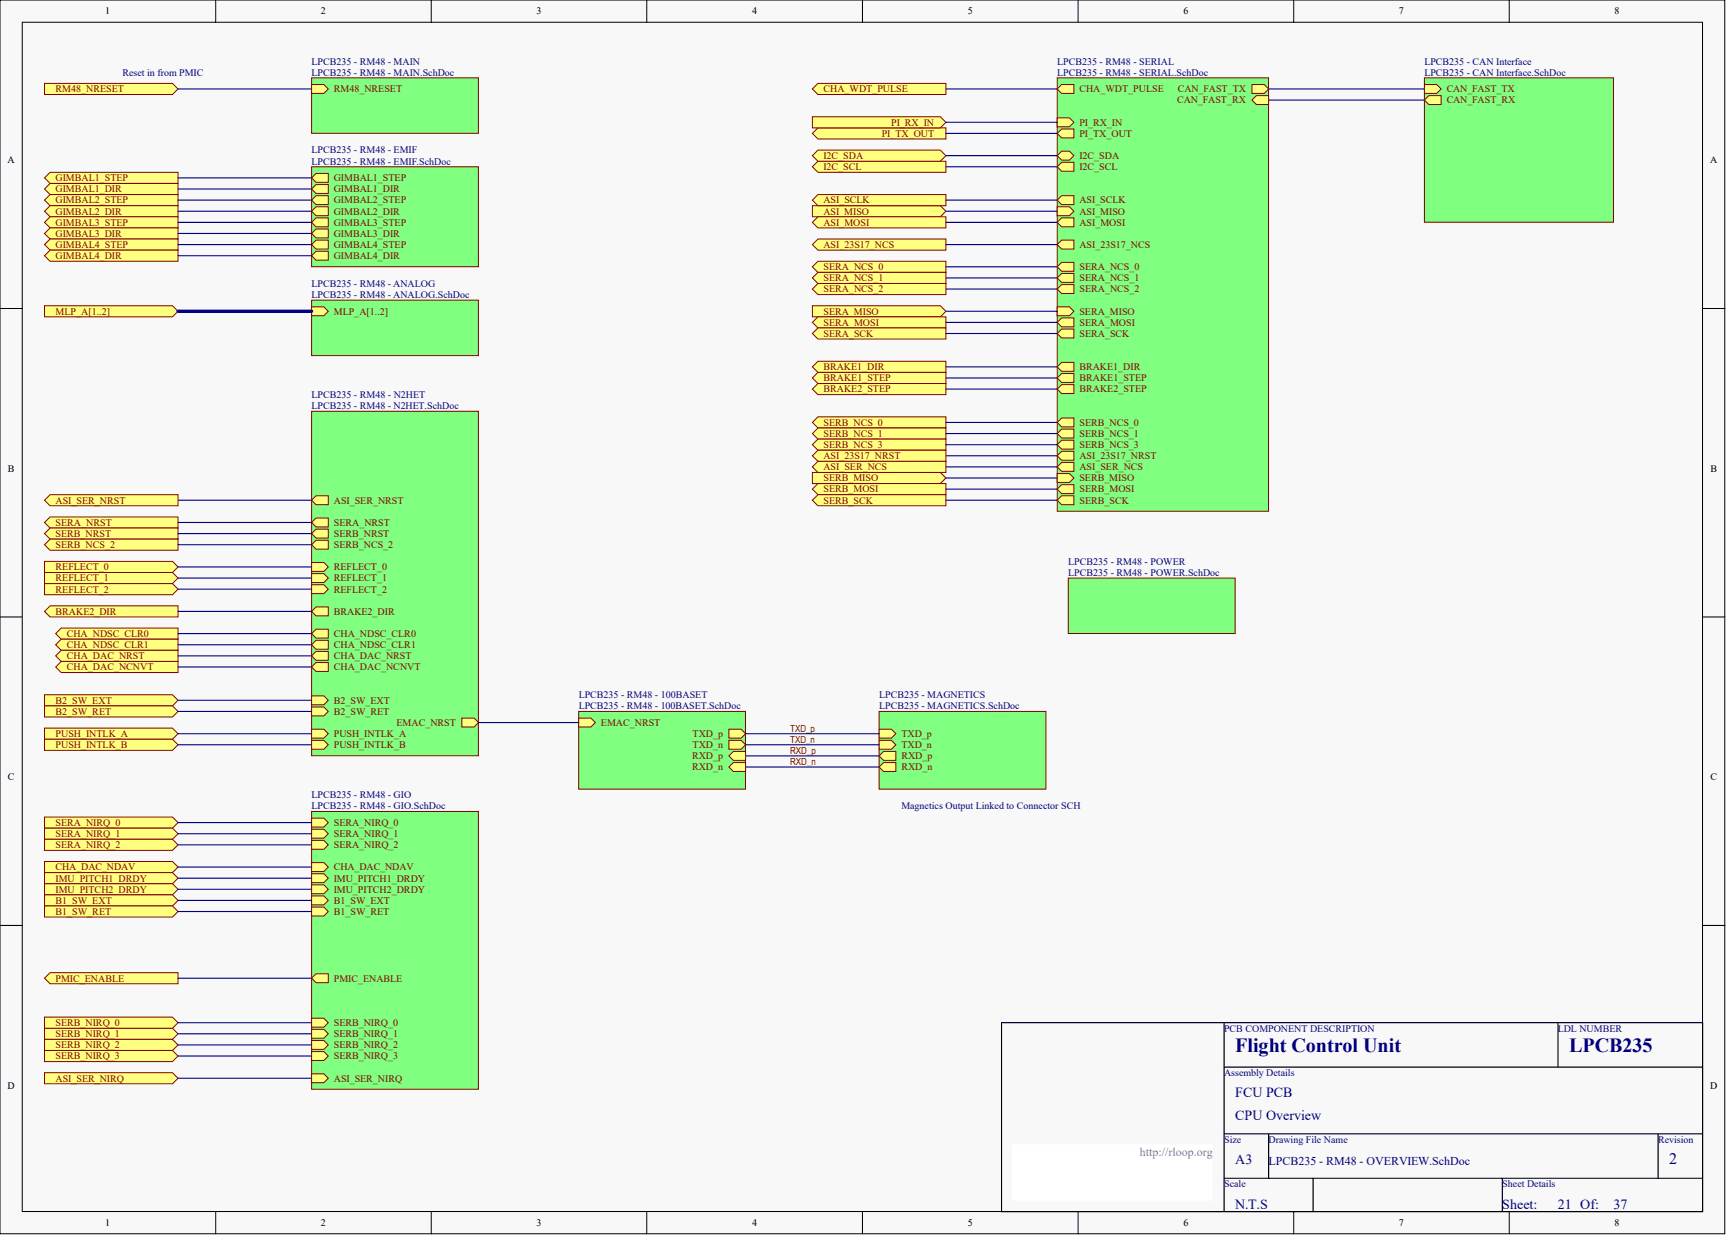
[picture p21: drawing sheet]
<svg xmlns="http://www.w3.org/2000/svg" width="328mm" height="236mm" viewBox="0 0 328 236" stroke-linecap="round" stroke-linejoin="round" font-family="sans-serif">
<defs><g id="words">
<g font-size="3.8" fill="#000080">
<text x="234.9" y="200">Flight Control Unit</text>
<text x="298.4" y="200">LPCB235</text>
</g>
<text font-size="3" fill="#000080" x="317.5" y="221.3">2</text>
<g font-size="2.7" fill="#000080">
<text x="234.9" y="208.7">FCU PCB</text>
<text x="234.9" y="213">CPU Overview</text>
<text x="234.9" y="221.4">A3</text>
<text x="234.9" y="229.9">N.T.S</text>
<text x="285.7" y="229.9">Sheet:</text>
<text x="296.3" y="229.9">21 Of:</text>
<text x="306.9" y="229.9">37</text>
</g>
<text font-size="2.3" fill="#808080" x="216.8" y="219.8">http://rloop.org</text>
<text font-size="2.3" fill="#000080" x="241.3" y="221.5">LPCB235 - RM48 - OVERVIEW.SchDoc</text>
<g font-size="1.9">
<text x="20" y="2.8">1</text>
<text x="61" y="2.8">2</text>
<text x="102" y="2.8">3</text>
<text x="143" y="2.8">4</text>
<text x="184" y="2.8">5</text>
<text x="225.1" y="2.8">6</text>
<text x="266" y="2.8">7</text>
<text x="307.1" y="2.8">8</text>
<text x="1.4" y="31">A</text>
<text x="325.2" y="31">A</text>
<text x="1.5" y="89.7">B</text>
<text x="325.3" y="89.7">B</text>
<text x="1.5" y="148.4">C</text>
<text x="325.3" y="148.4">C</text>
<text x="1.4" y="207">D</text>
<text x="325.2" y="207">D</text>
<text x="20" y="233.2">1</text>
<text x="61" y="233.2">2</text>
<text x="102" y="233.2">3</text>
<text x="143" y="233.2">4</text>
<text x="184" y="233.2">5</text>
<text x="225.1" y="233.2">6</text>
<text x="266" y="233.2">7</text>
<text x="307.1" y="233.2">8</text>
</g>
<g font-size="1.9" fill="#800000">
<text x="10.6" y="17.6">RM48_NRESET</text>
<text x="63.5" y="17.6">RM48_NRESET</text>
<text x="156.6" y="17.6">CHA_WDT_PULSE</text>
<text x="205.3" y="17.6">CHA_WDT_PULSE</text>
<text x="224" y="17.6">CAN_FAST_TX</text>
<text x="275.1" y="17.6">CAN_FAST_TX</text>
<text x="169.5" y="23.9">PI_RX_IN</text>
<text x="205.3" y="23.9">PI_RX_IN</text>
<text x="223.9" y="19.7">CAN_FAST_RX</text>
<text x="275.1" y="19.7">CAN_FAST_RX</text>
<text x="167.7" y="26">PI_TX_OUT</text>
<text x="205.3" y="26">PI_TX_OUT</text>
<text x="10.6" y="34.5">GIMBAL1_STEP</text>
<text x="63.5" y="34.5">GIMBAL1_STEP</text>
<text x="156.6" y="32.4">I2C_SCL</text>
<text x="156.6" y="30.2">I2C_SDA</text>
<text x="205.3" y="30.2">I2C_SDA</text>
<text x="205.3" y="32.4">I2C_SCL</text>
<text x="10.6" y="36.6">GIMBAL1_DIR</text>
<text x="10.6" y="38.7">GIMBAL2_STEP</text>
<text x="10.6" y="40.8">GIMBAL2_DIR</text>
<text x="63.5" y="36.6">GIMBAL1_DIR</text>
<text x="63.5" y="38.7">GIMBAL2_STEP</text>
<text x="63.5" y="40.8">GIMBAL2_DIR</text>
<text x="156.6" y="40.8">ASI_MISO</text>
<text x="156.6" y="38.7">ASI_SCLK</text>
<text x="205.3" y="38.7">ASI_SCLK</text>
<text x="205.3" y="40.8">ASI_MISO</text>
<text x="10.6" y="42.9">GIMBAL3_STEP</text>
<text x="10.6" y="45">GIMBAL3_DIR</text>
<text x="10.6" y="47.2">GIMBAL4_STEP</text>
<text x="63.5" y="42.9">GIMBAL3_STEP</text>
<text x="63.5" y="45">GIMBAL3_DIR</text>
<text x="63.5" y="47.2">GIMBAL4_STEP</text>
<text x="156.6" y="42.9">ASI_MOSI</text>
<text x="156.6" y="47.2">ASI_23S17_NCS</text>
<text x="205.3" y="42.9">ASI_MOSI</text>
<text x="205.3" y="47.2">ASI_23S17_NCS</text>
<text x="10.6" y="49.3">GIMBAL4_DIR</text>
<text x="63.5" y="49.3">GIMBAL4_DIR</text>
<text x="156.6" y="51.4">SERA_NCS_0</text>
<text x="156.6" y="53.5">SERA_NCS_1</text>
<text x="205.3" y="51.4">SERA_NCS_0</text>
<text x="205.3" y="53.5">SERA_NCS_1</text>
<text x="10.6" y="59.8">MLP_A[1..2]</text>
<text x="63.5" y="59.8">MLP_A[1..2]</text>
<text x="156.6" y="55.6">SERA_NCS_2</text>
<text x="156.6" y="59.8">SERA_MISO</text>
<text x="205.3" y="59.8">SERA_MISO</text>
<text x="205.3" y="55.6">SERA_NCS_2</text>
<text x="156.6" y="62">SERA_MOSI</text>
<text x="156.6" y="64.1">SERA_SCK</text>
<text x="205.3" y="64.1">SERA_SCK</text>
<text x="205.3" y="62">SERA_MOSI</text>
<text x="156.6" y="70.4">BRAKE1_DIR</text>
<text x="205.3" y="70.4">BRAKE1_DIR</text>
<text x="156.6" y="72.5">BRAKE1_STEP</text>
<text x="156.6" y="74.6">BRAKE2_STEP</text>
<text x="205.3" y="74.6">BRAKE2_STEP</text>
<text x="205.3" y="72.5">BRAKE1_STEP</text>
<text x="156.6" y="81">SERB_NCS_0</text>
<text x="156.6" y="83.1">SERB_NCS_1</text>
<text x="205.3" y="81">SERB_NCS_0</text>
<text x="205.3" y="83.1">SERB_NCS_1</text>
<text x="156.6" y="85.2">SERB_NCS_3</text>
<text x="156.6" y="87.3">ASI_23S17_NRST</text>
<text x="156.6" y="89.4">ASI_SER_NCS</text>
<text x="205.3" y="85.2">SERB_NCS_3</text>
<text x="205.3" y="87.3">ASI_23S17_NRST</text>
<text x="205.3" y="89.4">ASI_SER_NCS</text>
<text x="10.6" y="95.8">ASI_SER_NRST</text>
<text x="63.5" y="95.8">ASI_SER_NRST</text>
<text x="156.6" y="91.6">SERB_MISO</text>
<text x="156.6" y="93.7">SERB_MOSI</text>
<text x="156.6" y="95.8">SERB_SCK</text>
<text x="205.3" y="91.6">SERB_MISO</text>
<text x="205.3" y="93.7">SERB_MOSI</text>
<text x="205.3" y="95.8">SERB_SCK</text>
<text x="10.6" y="100">SERA_NRST</text>
<text x="63.5" y="100">SERA_NRST</text>
<text x="10.6" y="102.1">SERB_NRST</text>
<text x="10.6" y="104.2">SERB_NCS_2</text>
<text x="63.5" y="102.1">SERB_NRST</text>
<text x="63.5" y="104.2">SERB_NCS_2</text>
<text x="10.6" y="108.5">REFLECT_0</text>
<text x="10.6" y="110.6">REFLECT_1</text>
<text x="10.6" y="112.7">REFLECT_2</text>
<text x="63.5" y="108.5">REFLECT_0</text>
<text x="63.5" y="110.6">REFLECT_1</text>
<text x="63.5" y="112.7">REFLECT_2</text>
<text x="10.6" y="116.9">BRAKE2_DIR</text>
<text x="63.5" y="116.9">BRAKE2_DIR</text>
<text x="12.7" y="121.2">CHA_NDSC_CLR0</text>
<text x="12.7" y="123.3">CHA_NDSC_CLR1</text>
<text x="12.7" y="125.4">CHA_DAC_NRST</text>
<text x="63.5" y="121.2">CHA_NDSC_CLR0</text>
<text x="63.5" y="123.3">CHA_NDSC_CLR1</text>
<text x="63.5" y="125.4">CHA_DAC_NRST</text>
<text x="12.7" y="127.5">CHA_DAC_NCNVT</text>
<text x="63.5" y="127.5">CHA_DAC_NCNVT</text>
<text x="10.6" y="133.8">B2_SW_EXT</text>
<text x="10.6" y="135.9">B2_SW_RET</text>
<text x="63.5" y="133.8">B2_SW_EXT</text>
<text x="63.5" y="135.9">B2_SW_RET</text>
<text x="10.6" y="140.2">PUSH_INTLK_A</text>
<text x="10.6" y="142.3">PUSH_INTLK_B</text>
<text x="63.5" y="140.2">PUSH_INTLK_A</text>
<text x="63.5" y="142.3">PUSH_INTLK_B</text>
<text x="75.4" y="138.1">EMAC_NRST</text>
<text x="114.3" y="138.1">EMAC_NRST</text>
<text x="131.7" y="140.2">TXD_p</text>
<text x="131.7" y="142.3">TXD_n</text>
<text x="150.3" y="139.1">TXD_p</text>
<text x="150.3" y="141.3">TXD_n</text>
<text x="150.3" y="143.4">RXD_p</text>
<text x="171.4" y="140.2">TXD_p</text>
<text x="171.4" y="142.3">TXD_n</text>
<text x="131.6" y="144.4">RXD_p</text>
<text x="131.6" y="146.5">RXD_n</text>
<text x="150.3" y="145.5">RXD_n</text>
<text x="171.4" y="144.4">RXD_p</text>
<text x="171.4" y="146.5">RXD_n</text>
<text x="10.6" y="157.1">SERA_NIRQ_0</text>
<text x="10.6" y="159.2">SERA_NIRQ_1</text>
<text x="10.6" y="161.3">SERA_NIRQ_2</text>
<text x="63.5" y="157.1">SERA_NIRQ_0</text>
<text x="63.5" y="159.2">SERA_NIRQ_1</text>
<text x="63.5" y="161.3">SERA_NIRQ_2</text>
<text x="10.6" y="165.5">CHA_DAC_NDAV</text>
<text x="10.6" y="167.7">IMU_PITCH1_DRDY</text>
<text x="63.5" y="167.7">IMU_PITCH1_DRDY</text>
<text x="63.5" y="165.5">CHA_DAC_NDAV</text>
<text x="10.6" y="169.8">IMU_PITCH2_DRDY</text>
<text x="10.6" y="171.9">B1_SW_EXT</text>
<text x="63.5" y="169.8">IMU_PITCH2_DRDY</text>
<text x="63.5" y="171.9">B1_SW_EXT</text>
<text x="10.6" y="174">B1_SW_RET</text>
<text x="63.5" y="174">B1_SW_RET</text>
<text x="10.6" y="186.7">PMIC_ENABLE</text>
<text x="63.5" y="186.7">PMIC_ENABLE</text>
<text x="10.6" y="197.3">SERB_NIRQ_1</text>
<text x="10.6" y="195.1">SERB_NIRQ_0</text>
<text x="63.5" y="195.1">SERB_NIRQ_0</text>
<text x="63.5" y="197.3">SERB_NIRQ_1</text>
<text x="10.6" y="199.4">SERB_NIRQ_2</text>
<text x="10.6" y="201.5">SERB_NIRQ_3</text>
<text x="63.5" y="199.4">SERB_NIRQ_2</text>
<text x="63.5" y="201.5">SERB_NIRQ_3</text>
<text x="10.6" y="205.7">ASI_SER_NIRQ</text>
<text x="63.5" y="205.7">ASI_SER_NIRQ</text>
</g>
<g font-size="1.9" fill="#000080">
<text x="23.3" y="14.4">Reset in from PMIC</text>
<text x="59.3" y="12.3">LPCB235 - RM48 - MAIN</text>
<text x="59.3" y="14.4">LPCB235 - RM48 - MAIN.SchDoc</text>
<text x="201.1" y="12.3">LPCB235 - RM48 - SERIAL</text>
<text x="201.1" y="14.4">LPCB235 - RM48 - SERIAL.SchDoc</text>
<text x="270.9" y="12.3">LPCB235 - CAN Interface</text>
<text x="270.9" y="14.4">LPCB235 - CAN Interface.SchDoc</text>
<text x="59.3" y="29.2">LPCB235 - RM48 - EMIF</text>
<text x="59.3" y="31.3">LPCB235 - RM48 - EMIF.SchDoc</text>
<text x="59.3" y="54.6">LPCB235 - RM48 - ANALOG</text>
<text x="59.3" y="56.7">LPCB235 - RM48 - ANALOG.SchDoc</text>
<text x="59.3" y="75.7">LPCB235 - RM48 - N2HET</text>
<text x="59.3" y="77.8">LPCB235 - RM48 - N2HET.SchDoc</text>
<text x="203.2" y="107.4">LPCB235 - RM48 - POWER</text>
<text x="203.2" y="109.5">LPCB235 - RM48 - POWER.SchDoc</text>
<text x="110.1" y="132.8">LPCB235 - RM48 - 100BASET</text>
<text x="110.1" y="134.9">LPCB235 - RM48 - 100BASET.SchDoc</text>
<text x="167.2" y="132.8">LPCB235 - MAGNETICS</text>
<text x="167.2" y="134.9">LPCB235 - MAGNETICS.SchDoc</text>
<text x="59.3" y="151.8">LPCB235 - RM48 - GIO</text>
<text x="59.3" y="153.9">LPCB235 - RM48 - GIO.SchDoc</text>
<text x="171.4" y="153.9">Magnetics Output Linked to Connector SCH</text>
<text x="232.8" y="196.2">PCB COMPONENT DESCRIPTION</text>
<text x="296.3" y="196.2">LDL NUMBER</text>
<text x="232.8" y="204.7">Assembly Details</text>
<text x="232.8" y="217.3">Size</text>
<text x="241.3" y="217.3">Drawing File Name</text>
<text x="315.3" y="217.3">Revision</text>
<text x="232.8" y="225.8">Scale</text>
<text x="285.7" y="225.8">Sheet Details</text>
</g>
</g></defs>
<g fill="#f8f8f8" stroke="#000" stroke-width=".19">
<path d="M0 0h328v234.7h-328z"/>
<path d="M4.2 4.2h319.6v226.2h-319.6z"/>
</g>
<g fill="none" stroke="#000" stroke-width=".19">
<path d="M41 0v4.2M82 0v4.2M123 0v4.2M164 0v4.2M205 0v4.2M246 0v4.2M287 0v4.2M0 58.7h4.2M323.8 58.7h4.2M0 117.3h4.2M323.8 117.3h4.2M0 176h4.2"/>
<path d="M323.8 176h4.2M41 230.5v4.2M82 230.5v4.2M123 230.5v4.2M164 230.5v4.2M205 230.5v4.2M246 230.5v4.2M287 230.5v4.2"/>
</g>
<path d="M190.5 194.5h133.3v36h-133.3zM232.8 194.5v36M296.3 194.5v8.5M232.8 203h91M232.8 215.7h91M241.3 215.7v8.4M315.3 215.7v8.4M232.8 224.1h91M249.7 224.1v6.4M285.7 224.1v6.4" fill="none" stroke="#000" stroke-width=".21"/>
<path d="M192.6 217.8h38.1v10.5h-38.1z" fill="#fff" stroke="#fff" stroke-width=".19"/>
<g fill="#80ff80" stroke="#800000" stroke-width=".19">
<path d="M203.2 109.9h31.7v10.6h-31.7z"/>
<path d="M59.3 57.1h31.7v10.5h-31.7z"/>
</g>
<path d="M59.3 58.4h2.3l.8 .8-.8 .9h-2.3z" fill-rule="evenodd" fill="#ffff80" stroke="#800000" stroke-width=".19"/>
<path d="M59.3 31.7h31.7v19h-31.7z" fill="#80ff80" stroke="#800000" stroke-width=".19"/>
<g fill="#ffff80" stroke="#800000" stroke-width=".19">
<path d="M59.3 33.8l.8-.8h2.3v1.7h-2.3z" fill-rule="evenodd"/>
<path d="M59.3 35.9l.8-.8h2.3v1.7h-2.3z" fill-rule="evenodd"/>
<path d="M59.3 38.1l.8-.9h2.3v1.7h-2.3z" fill-rule="evenodd"/>
<path d="M59.3 40.2l.8-.9h2.3v1.7h-2.3z" fill-rule="evenodd"/>
<path d="M59.3 42.3l.8-.9h2.3v1.7h-2.3z" fill-rule="evenodd"/>
<path d="M59.3 44.4l.8-.8h2.3v1.7h-2.3z" fill-rule="evenodd"/>
<path d="M59.3 46.5l.8-.8h2.3v1.7h-2.3z" fill-rule="evenodd"/>
<path d="M59.3 48.6l.8-.8h2.3v1.7h-2.3z" fill-rule="evenodd"/>
</g>
<path d="M59.3 14.8h31.7v10.6h-31.7z" fill="#80ff80" stroke="#800000" stroke-width=".19"/>
<path d="M59.3 16.1h2.3l.8 .8-.8 .9h-2.3z" fill-rule="evenodd" fill="#ffff80" stroke="#800000" stroke-width=".19"/>
<path d="M270.9 14.8h36v27.5h-36z" fill="#80ff80" stroke="#800000" stroke-width=".19"/>
<g fill="#ffff80" stroke="#800000" stroke-width=".19">
<path d="M270.9 16.1h2.3l.9 .8-.9 .9h-2.3z" fill-rule="evenodd"/>
<path d="M270.9 19l.8-.8h2.4v1.7h-2.4z" fill-rule="evenodd"/>
</g>
<path d="M201.1 14.8h40.1v82.4h-40.1z" fill="#80ff80" stroke="#800000" stroke-width=".19"/>
<g fill="#ffff80" stroke="#800000" stroke-width=".19">
<path d="M238.1 16.1h2.3l.9 .8-.9 .9h-2.3z" fill-rule="evenodd"/>
<path d="M238.1 19l.8-.8h2.4v1.7h-2.4z" fill-rule="evenodd"/>
<path d="M201.1 38.1l.8-.9h2.3v1.7h-2.3z" fill-rule="evenodd"/>
<path d="M201.1 42.3l.8-.9h2.3v1.7h-2.3z" fill-rule="evenodd"/>
<path d="M201.1 39.3h2.3l.8 .9-.8 .8h-2.3z" fill-rule="evenodd"/>
<path d="M201.1 16.9l.8-.8h2.3v1.7h-2.3z" fill-rule="evenodd"/>
<path d="M201.1 63.4l.8-.8h2.3v1.7h-2.3z" fill-rule="evenodd"/>
<path d="M201.1 61.3l.8-.8h2.3v1.7h-2.3z" fill-rule="evenodd"/>
<path d="M201.1 58.4h2.3l.8 .8-.8 .9h-2.3z" fill-rule="evenodd"/>
<path d="M201.1 50.7l.8-.8h2.3v1.7h-2.3z" fill-rule="evenodd"/>
<path d="M201.1 52.9l.8-.9h2.3v1.7h-2.3z" fill-rule="evenodd"/>
<path d="M201.1 55l.8-.9h2.3v1.7h-2.3z" fill-rule="evenodd"/>
<path d="M201.1 90.1h2.3l.8 .8-.8 .9h-2.3z" fill-rule="evenodd"/>
<path d="M201.1 93l.8-.8h2.3v1.7h-2.3z" fill-rule="evenodd"/>
<path d="M201.1 95.1l.8-.8h2.3v1.7h-2.3z" fill-rule="evenodd"/>
<path d="M201.1 74l.8-.8h2.3v1.6h-2.3z" fill-rule="evenodd"/>
<path d="M201.1 71.9l.8-.9h2.3v1.7h-2.3z" fill-rule="evenodd"/>
<path d="M201.1 69.8l.8-.9h2.3v1.7h-2.3z" fill-rule="evenodd"/>
<path d="M201.1 80.3l.8-.8h2.3v1.7h-2.3z" fill-rule="evenodd"/>
<path d="M201.1 82.5l.8-.9h2.3v1.7h-2.3z" fill-rule="evenodd"/>
<path d="M201.1 29.6l.8-.8h1.5l.8 .8-.8 .9h-1.5z" fill-rule="evenodd"/>
<path d="M201.1 31.7l.8-.8h2.3v1.7h-2.3z" fill-rule="evenodd"/>
<path d="M201.1 84.6l.8-.9h2.3v1.7h-2.3z" fill-rule="evenodd"/>
<path d="M201.1 86.7l.8-.9h2.3v1.7h-2.3z" fill-rule="evenodd"/>
<path d="M201.1 88.8l.8-.8h2.3v1.6h-2.3z" fill-rule="evenodd"/>
<path d="M201.1 22.4h2.3l.8 .9-.8 .8h-2.3z" fill-rule="evenodd"/>
<path d="M201.1 25.4l.8-.9h2.3v1.7h-2.3z" fill-rule="evenodd"/>
<path d="M201.1 46.5l.8-.8h2.3v1.7h-2.3z" fill-rule="evenodd"/>
</g>
<path d="M110.1 135.3h31.7v14.8h-31.7z" fill="#80ff80" stroke="#800000" stroke-width=".19"/>
<g fill="#ffff80" stroke="#800000" stroke-width=".19">
<path d="M138.6 138.7h2.3l.9 .8-.9 .9h-2.3z" fill-rule="evenodd"/>
<path d="M138.6 140.8h2.3l.9 .9-.9 .8h-2.3z" fill-rule="evenodd"/>
<path d="M138.6 143.8l.9-.9h2.3v1.7h-2.3z" fill-rule="evenodd"/>
<path d="M138.6 145.9l.9-.9h2.3v1.7h-2.3z" fill-rule="evenodd"/>
<path d="M110.1 136.6h2.3l.8 .8-.8 .9h-2.3z" fill-rule="evenodd"/>
</g>
<path d="M167.2 135.3h31.7v14.8h-31.7z" fill="#80ff80" stroke="#800000" stroke-width=".19"/>
<g fill="#ffff80" stroke="#800000" stroke-width=".19">
<path d="M167.2 138.7h2.3l.9 .8-.9 .9h-2.3z" fill-rule="evenodd"/>
<path d="M167.2 140.8h2.3l.9 .9-.9 .8h-2.3z" fill-rule="evenodd"/>
<path d="M167.2 143.8l.8-.9h2.4v1.7h-2.4z" fill-rule="evenodd"/>
<path d="M167.2 145.9l.8-.9h2.4v1.7h-2.4z" fill-rule="evenodd"/>
</g>
<path d="M141.8 139.5h25.4M141.8 141.7h25.4M141.8 143.8h25.4M141.8 145.9h25.4" fill="none" stroke="#000080" stroke-width=".21"/>
<path d="M8.5 15.9h24.3l1.1 1-1.1 1.1h-24.3z" fill-rule="evenodd" fill="#ffff80" stroke="#800000" stroke-width=".19"/>
<path d="M33.9 16.9h25.4" fill="none" stroke="#000080" stroke-width=".21"/>
<path d="M59.3 154.3h31.7v52.9h-31.7z" fill="#80ff80" stroke="#800000" stroke-width=".19"/>
<g fill="#ffff80" stroke="#800000" stroke-width=".19">
<path d="M59.3 155.6h2.3l.8 .9-.8 .8h-2.3z" fill-rule="evenodd"/>
<path d="M59.3 157.7h2.3l.8 .9-.8 .8h-2.3z" fill-rule="evenodd"/>
<path d="M59.3 159.8h2.3l.8 .9-.8 .8h-2.3z" fill-rule="evenodd"/>
<path d="M59.3 166.2h2.3l.8 .8-.8 .9h-2.3z" fill-rule="evenodd"/>
<path d="M59.3 164.1h2.3l.8 .8-.8 .9h-2.3z" fill-rule="evenodd"/>
<path d="M59.3 168.3h2.3l.8 .8-.8 .9h-2.3z" fill-rule="evenodd"/>
<path d="M59.3 186.1l.8-.9h2.3v1.7h-2.3z" fill-rule="evenodd"/>
<path d="M59.3 170.4h2.3l.8 .9-.8 .8h-2.3z" fill-rule="evenodd"/>
<path d="M59.3 172.5h2.3l.8 .9-.8 .8h-2.3z" fill-rule="evenodd"/>
<path d="M59.3 193.7h2.3l.8 .8-.8 .9h-2.3z" fill-rule="evenodd"/>
<path d="M59.3 195.8h2.3l.8 .8-.8 .9h-2.3z" fill-rule="evenodd"/>
<path d="M59.3 197.9h2.3l.8 .8-.8 .9h-2.3z" fill-rule="evenodd"/>
<path d="M59.3 200h2.3l.8 .9-.8 .8h-2.3z" fill-rule="evenodd"/>
<path d="M59.3 204.2h2.3l.8 .9-.8 .8h-2.3z" fill-rule="evenodd"/>
</g>
<path d="M241.3 16.9h29.6M241.3 19h29.6" fill="none" stroke="#000080" stroke-width=".21"/>
<path d="M8.5 186.1l1-1.1h24.4v2.1h-24.4z" fill-rule="evenodd" fill="#ffff80" stroke="#800000" stroke-width=".19"/>
<path d="M59.3 78.2h31.7v65.6h-31.7z" fill="#80ff80" stroke="#800000" stroke-width=".19"/>
<g fill="#ffff80" stroke="#800000" stroke-width=".19">
<path d="M59.3 99.4l.8-.9h2.3v1.7h-2.3z" fill-rule="evenodd"/>
<path d="M59.3 101.5l.8-.9h2.3v1.7h-2.3z" fill-rule="evenodd"/>
<path d="M59.3 107h2.3l.8 .8-.8 .9h-2.3z" fill-rule="evenodd"/>
<path d="M59.3 109.1h2.3l.8 .8-.8 .9h-2.3z" fill-rule="evenodd"/>
<path d="M59.3 111.2h2.3l.8 .9-.8 .8h-2.3z" fill-rule="evenodd"/>
<path d="M59.3 116.3l.8-.9h2.3v1.7h-2.3z" fill-rule="evenodd"/>
<path d="M59.3 138.7h2.3l.8 .8-.8 .9h-2.3z" fill-rule="evenodd"/>
<path d="M87.8 136.6h2.4l.8 .8-.8 .9h-2.4z" fill-rule="evenodd"/>
<path d="M59.3 132.4h2.3l.8 .8-.8 .8h-2.3z" fill-rule="evenodd"/>
<path d="M59.3 103.6l.8-.8h2.3v1.6h-2.3z" fill-rule="evenodd"/>
<path d="M59.3 140.8h2.3l.8 .9-.8 .8h-2.3z" fill-rule="evenodd"/>
<path d="M59.3 134.5h2.3l.8 .8-.8 .9h-2.3z" fill-rule="evenodd"/>
<path d="M59.3 120.5l.8-.8h2.3v1.7h-2.3z" fill-rule="evenodd"/>
<path d="M59.3 122.6l.8-.8h2.3v1.7h-2.3z" fill-rule="evenodd"/>
<path d="M59.3 124.7l.8-.8h2.3v1.7h-2.3z" fill-rule="evenodd"/>
<path d="M59.3 126.9l.8-.9h2.3v1.7h-2.3z" fill-rule="evenodd"/>
<path d="M59.3 95.1l.8-.8h2.3v1.7h-2.3z" fill-rule="evenodd"/>
<path d="M8.5 58.1h24.3l1.1 1.1-1.1 1.1h-24.3z" fill-rule="evenodd"/>
<path d="M154.5 16.9l1.1-1h24.3v2.1h-24.3z" fill-rule="evenodd"/>
</g>
<path d="M179.9 16.9h21.2" fill="none" stroke="#000080" stroke-width=".21"/>
<g fill="#ffff80" stroke="#800000" stroke-width=".19">
<path d="M154.5 39.1h24.3l1.1 1.1-1.1 1h-24.3z" fill-rule="evenodd"/>
<path d="M154.5 42.3l1.1-1.1h24.3v2.1h-24.3z" fill-rule="evenodd"/>
<path d="M154.5 38.1l1.1-1.1h24.3v2.1h-24.3z" fill-rule="evenodd"/>
</g>
<path d="M179.9 38.1h21.2M179.9 42.3h21.2M179.9 40.2h21.2" fill="none" stroke="#000080" stroke-width=".21"/>
<g fill="#ffff80" stroke="#800000" stroke-width=".19">
<path d="M8.5 99.4l1-1.1h24.4v2.1h-24.4z" fill-rule="evenodd"/>
<path d="M8.5 101.5l1-1.1h24.4v2.1h-24.4z" fill-rule="evenodd"/>
</g>
<path d="M33.9 99.4h25.4M33.9 101.5h25.4" fill="none" stroke="#000080" stroke-width=".21"/>
<g fill="#ffff80" stroke="#800000" stroke-width=".19">
<path d="M8.5 106.8h24.3l1.1 1-1.1 1.1h-24.3z" fill-rule="evenodd"/>
<path d="M8.5 108.9h24.3l1.1 1-1.1 1.1h-24.3z" fill-rule="evenodd"/>
<path d="M8.5 111h24.3l1.1 1.1-1.1 1h-24.3z" fill-rule="evenodd"/>
</g>
<path d="M33.9 107.8h25.4M33.9 109.9h25.4M33.9 112.1h25.4" fill="none" stroke="#000080" stroke-width=".21"/>
<path d="M8.5 116.3l1-1.1h24.4v2.1h-24.4z" fill-rule="evenodd" fill="#ffff80" stroke="#800000" stroke-width=".19"/>
<path d="M33.9 116.3h25.4M33.9 133.2h25.4" fill="none" stroke="#000080" stroke-width=".21"/>
<g fill="#ffff80" stroke="#800000" stroke-width=".19">
<path d="M8.5 155.4h24.3l1.1 1.1-1.1 1h-24.3z" fill-rule="evenodd"/>
<path d="M8.5 157.5h24.3l1.1 1.1-1.1 1h-24.3z" fill-rule="evenodd"/>
<path d="M8.5 159.6h24.3l1.1 1.1-1.1 1h-24.3z" fill-rule="evenodd"/>
</g>
<path d="M33.9 156.5h25.4M33.9 158.6h25.4M33.9 160.7h25.4" fill="none" stroke="#000080" stroke-width=".21"/>
<g fill="#ffff80" stroke="#800000" stroke-width=".19">
<path d="M154.5 50.7l1.1-1h24.3v2.1h-24.3z" fill-rule="evenodd"/>
<path d="M154.5 52.9l1.1-1.1h24.3v2.1h-24.3z" fill-rule="evenodd"/>
<path d="M154.5 55l1.1-1.1h24.3v2.1h-24.3z" fill-rule="evenodd"/>
</g>
<path d="M179.9 50.7h21.2M179.9 52.9h21.2M179.9 55h21.2" fill="none" stroke="#000080" stroke-width=".21"/>
<g fill="#ffff80" stroke="#800000" stroke-width=".19">
<path d="M154.5 58.1h24.3l1.1 1.1-1.1 1.1h-24.3z" fill-rule="evenodd"/>
<path d="M154.5 61.3l1.1-1h24.3v2.1h-24.3z" fill-rule="evenodd"/>
<path d="M154.5 63.4l1.1-1h24.3v2.1h-24.3z" fill-rule="evenodd"/>
</g>
<path d="M179.9 59.2h21.2M179.9 63.4h21.2M179.9 61.3h21.2" fill="none" stroke="#000080" stroke-width=".21"/>
<g fill="#ffff80" stroke="#800000" stroke-width=".19">
<path d="M8.5 163.9h24.3l1.1 1-1.1 1.1h-24.3z" fill-rule="evenodd"/>
<path d="M8.5 166h24.3l1.1 1-1.1 1.1h-24.3z" fill-rule="evenodd"/>
<path d="M8.5 168.1h24.3l1.1 1-1.1 1.1h-24.3z" fill-rule="evenodd"/>
</g>
<path d="M33.9 167h25.4M33.9 164.9h25.4M33.9 169.1h25.4" fill="none" stroke="#000080" stroke-width=".21"/>
<g fill="#ffff80" stroke="#800000" stroke-width=".19">
<path d="M154.5 89.9h24.3l1.1 1-1.1 1.1h-24.3z" fill-rule="evenodd"/>
<path d="M154.5 93l1.1-1h24.3v2.1h-24.3z" fill-rule="evenodd"/>
<path d="M154.5 95.1l1.1-1h24.3v2.1h-24.3z" fill-rule="evenodd"/>
</g>
<path d="M179.9 90.9h21.2M179.9 93h21.2M179.9 95.1h21.2" fill="none" stroke="#000080" stroke-width=".21"/>
<g fill="#ffff80" stroke="#800000" stroke-width=".19">
<path d="M154.5 69.8l1.1-1.1h24.3v2.1h-24.3z" fill-rule="evenodd"/>
<path d="M154.5 71.9l1.1-1.1h24.3v2.1h-24.3z" fill-rule="evenodd"/>
<path d="M154.5 74l1.1-1.1h24.3v2.2h-24.3z" fill-rule="evenodd"/>
</g>
<path d="M179.9 74h21.2M179.9 71.9h21.2M179.9 69.8h21.2M33.9 186.1h25.4" fill="none" stroke="#000080" stroke-width=".21"/>
<g fill="#ffff80" stroke="#800000" stroke-width=".19">
<path d="M8.5 195.6h24.3l1.1 1-1.1 1.1h-24.3z" fill-rule="evenodd"/>
<path d="M8.5 170.2h24.3l1.1 1.1-1.1 1h-24.3z" fill-rule="evenodd"/>
<path d="M8.5 172.3h24.3l1.1 1.1-1.1 1h-24.3z" fill-rule="evenodd"/>
</g>
<path d="M33.9 171.3h25.4M33.9 173.4h25.4" fill="none" stroke="#000080" stroke-width=".21"/>
<path d="M8.5 138.5h24.3l1.1 1-1.1 1.1h-24.3z" fill-rule="evenodd" fill="#ffff80" stroke="#800000" stroke-width=".19"/>
<path d="M33.9 139.5h25.4" fill="none" stroke="#000080" stroke-width=".21"/>
<path d="M8.5 193.5h24.3l1.1 1-1.1 1.1h-24.3z" fill-rule="evenodd" fill="#ffff80" stroke="#800000" stroke-width=".19"/>
<path d="M33.9 194.5h25.4" fill="none" stroke="#000080" stroke-width=".21"/>
<g fill="#ffff80" stroke="#800000" stroke-width=".19">
<path d="M154.5 80.3l1.1-1h24.3v2.1h-24.3z" fill-rule="evenodd"/>
<path d="M154.5 82.5l1.1-1.1h24.3v2.1h-24.3z" fill-rule="evenodd"/>
</g>
<path d="M179.9 80.3h21.2M179.9 82.5h21.2M33.9 196.6h25.4" fill="none" stroke="#000080" stroke-width=".21"/>
<g fill="#ffff80" stroke="#800000" stroke-width=".19">
<path d="M154.5 31.7l1.1-1h24.3v2.1h-24.3z" fill-rule="evenodd"/>
<path d="M154.5 29.6l1.1-1.1h23.2l1.1 1.1-1.1 1.1h-23.2z" fill-rule="evenodd"/>
</g>
<path d="M179.9 31.7h21.2M179.9 29.6h21.2" fill="none" stroke="#000080" stroke-width=".21"/>
<g fill="#ffff80" stroke="#800000" stroke-width=".19">
<path d="M8.5 132.1h24.3l1.1 1.1-1.1 1.1h-24.3z" fill-rule="evenodd"/>
<path d="M8.5 103.6l1-1.1h24.4v2.2h-24.4z" fill-rule="evenodd"/>
<path d="M154.5 84.6l1.1-1.1h24.3v2.1h-24.3z" fill-rule="evenodd"/>
</g>
<path d="M179.9 84.6h21.2" fill="none" stroke="#000080" stroke-width=".21"/>
<path d="M8.5 197.7h24.3l1.1 1-1.1 1.1h-24.3z" fill-rule="evenodd" fill="#ffff80" stroke="#800000" stroke-width=".19"/>
<path d="M33.9 198.7h25.4" fill="none" stroke="#000080" stroke-width=".21"/>
<path d="M8.5 199.8h24.3l1.1 1.1-1.1 1h-24.3z" fill-rule="evenodd" fill="#ffff80" stroke="#800000" stroke-width=".19"/>
<path d="M33.9 103.6h25.4M33.9 200.9h25.4" fill="none" stroke="#000080" stroke-width=".21"/>
<path d="M8.5 140.6h24.3l1.1 1.1-1.1 1h-24.3z" fill-rule="evenodd" fill="#ffff80" stroke="#800000" stroke-width=".19"/>
<path d="M33.9 141.7h25.4" fill="none" stroke="#000080" stroke-width=".21"/>
<path d="M8.5 134.3h24.3l1.1 1-1.1 1.1h-24.3z" fill-rule="evenodd" fill="#ffff80" stroke="#800000" stroke-width=".19"/>
<path d="M33.9 135.3h25.4M91 137.4h19.1" fill="none" stroke="#000080" stroke-width=".21"/>
<path d="M33.9 59.2h25.4" fill="none" stroke="#000080" stroke-width=".63"/>
<g fill="#ffff80" stroke="#800000" stroke-width=".19">
<path d="M10.6 120.5l1-1h22.3v2.1h-22.3z" fill-rule="evenodd"/>
<path d="M10.6 122.6l1-1h22.3v2.1h-22.3z" fill-rule="evenodd"/>
<path d="M10.6 124.7l1-1h22.3v2.1h-22.3z" fill-rule="evenodd"/>
<path d="M10.6 126.9l1-1.1h22.3v2.1h-22.3z" fill-rule="evenodd"/>
</g>
<path d="M33.9 120.5h25.4M33.9 122.6h25.4M33.9 124.7h25.4M33.9 126.9h25.4" fill="none" stroke="#000080" stroke-width=".21"/>
<g fill="#ffff80" stroke="#800000" stroke-width=".19">
<path d="M154.5 25.4l1.1-1.1h24.3v2.1h-24.3z" fill-rule="evenodd"/>
<path d="M154.5 22.2h24.3l1.1 1.1-1.1 1h-24.3z" fill-rule="evenodd"/>
</g>
<path d="M179.9 23.3h21.2M179.9 25.4h21.2" fill="none" stroke="#000080" stroke-width=".21"/>
<path d="M154.5 46.5l1.1-1h24.3v2.1h-24.3z" fill-rule="evenodd" fill="#ffff80" stroke="#800000" stroke-width=".19"/>
<path d="M179.9 46.5h21.2M179.9 86.7h21.2" fill="none" stroke="#000080" stroke-width=".21"/>
<path d="M154.5 86.7l1.1-1.1h24.3v2.1h-24.3z" fill-rule="evenodd" fill="#ffff80" stroke="#800000" stroke-width=".19"/>
<path d="M179.9 88.8h21.2" fill="none" stroke="#000080" stroke-width=".21"/>
<path d="M154.5 88.8l1.1-1.1h24.3v2.2h-24.3z" fill-rule="evenodd" fill="#ffff80" stroke="#800000" stroke-width=".19"/>
<path d="M33.9 205.1h25.4" fill="none" stroke="#000080" stroke-width=".21"/>
<path d="M8.5 204h24.3l1.1 1.1-1.1 1h-24.3z" fill-rule="evenodd" fill="#ffff80" stroke="#800000" stroke-width=".19"/>
<path d="M33.9 95.1h25.4" fill="none" stroke="#000080" stroke-width=".21"/>
<g fill="#ffff80" stroke="#800000" stroke-width=".19">
<path d="M8.5 95.1l1-1h24.4v2.1h-24.4z" fill-rule="evenodd"/>
<path d="M8.5 33.8l1-1h24.4v2.1h-24.4z" fill-rule="evenodd"/>
<path d="M8.5 35.9l1-1h24.4v2.1h-24.4z" fill-rule="evenodd"/>
<path d="M8.5 38.1l1-1.1h24.4v2.1h-24.4z" fill-rule="evenodd"/>
<path d="M8.5 40.2l1-1.1h24.4v2.1h-24.4z" fill-rule="evenodd"/>
<path d="M8.5 42.3l1-1.1h24.4v2.1h-24.4z" fill-rule="evenodd"/>
<path d="M8.5 44.4l1-1.1h24.4v2.2h-24.4z" fill-rule="evenodd"/>
<path d="M8.5 46.5l1-1h24.4v2.1h-24.4z" fill-rule="evenodd"/>
<path d="M8.5 48.6l1-1h24.4v2.1h-24.4z" fill-rule="evenodd"/>
</g>
<path d="M33.9 33.8h25.4M33.9 35.9h25.4M33.9 38.1h25.4M33.9 40.2h25.4M33.9 42.3h25.4M33.9 44.4h25.4M33.9 46.5h25.4M33.9 48.6h25.4" fill="none" stroke="#000080" stroke-width=".21"/>
<use href="#words"/>
</svg>
